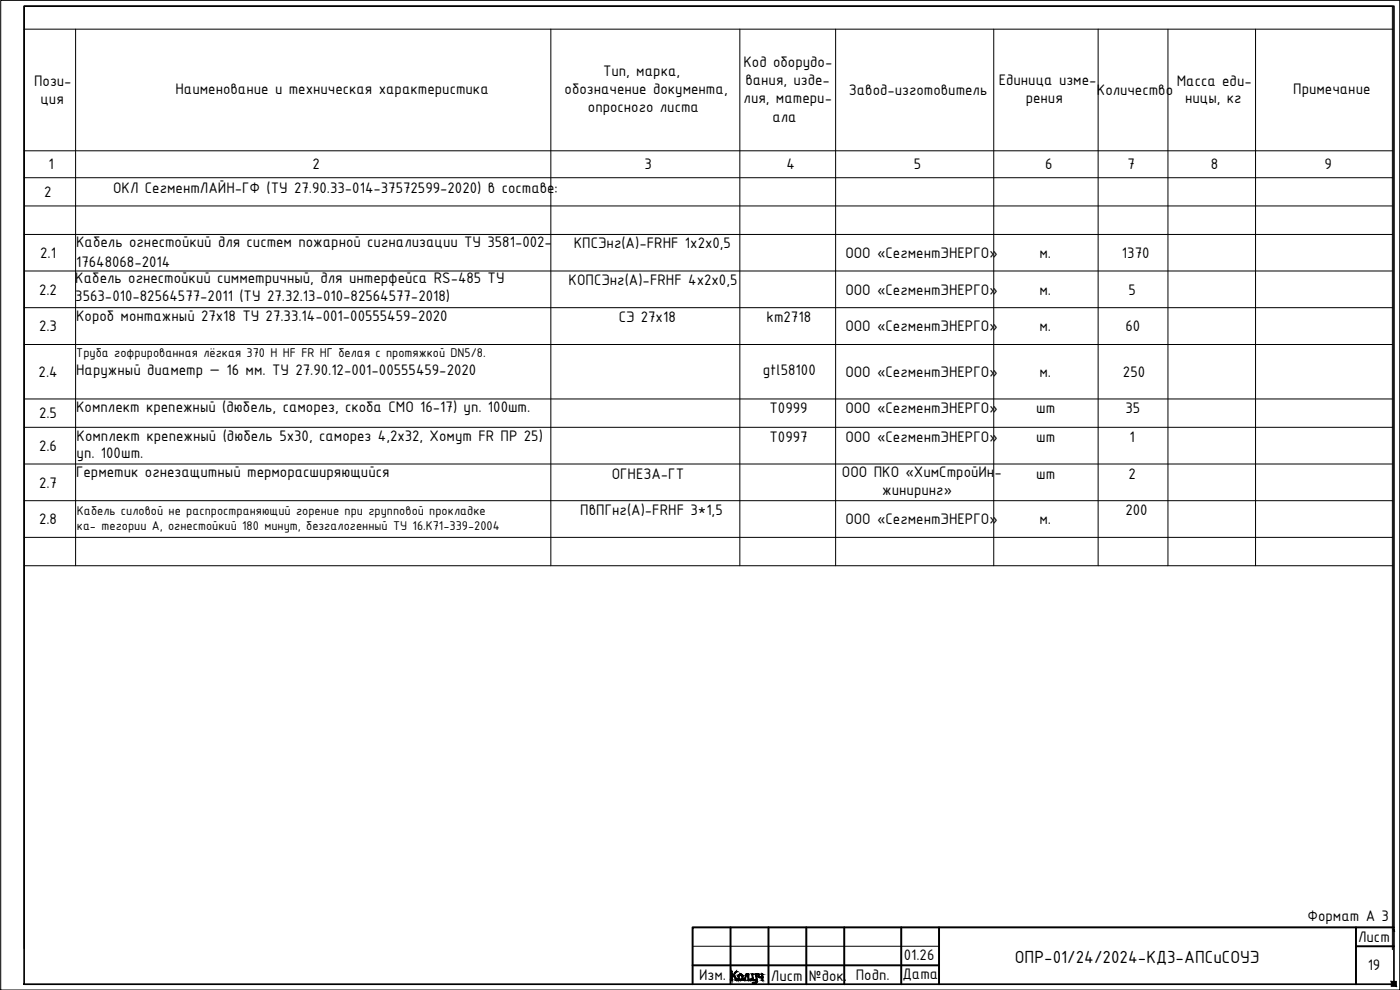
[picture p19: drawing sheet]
<svg xmlns="http://www.w3.org/2000/svg" width="420mm" height="297mm" viewBox="0 0 420 297" stroke-linecap="round" stroke-linejoin="round" font-family="sans-serif">
<defs><g id="words">
<text font-size="5.7" x="304.6" y="288.9">ОПР-01/24/2024-КД3-АПСиСОУЭ</text>
<g font-size="4.9">
<text x="181" y="22.7">Тип, марка,</text>
<text x="223.1" y="20">Код оборудо-</text>
<text x="10.2" y="25.9">Пози-</text>
<text x="52.7" y="28.1">Наименование и техническая характеристика</text>
<text x="169.5" y="28.1">обозначение документа,</text>
<text x="223.7" y="25.6">вания, изде-</text>
<text x="254.8" y="28.6">Завод-изготовитель</text>
<text x="299.7" y="25.6">Единица изме-</text>
<text x="329.2" y="28.6">Количество</text>
<text x="353.1" y="25.9">Масса еди-</text>
<text x="388.1" y="28.1">Примечание</text>
<text x="12.1" y="31.1">ция</text>
<text x="176.4" y="33.5">опросного листа</text>
<text x="223.2" y="30.8">лия, матери-</text>
<text x="307.8" y="30.8">рения</text>
<text x="355.7" y="31">ницы, кг</text>
<text x="231.8" y="36.7">ала</text>
<text x="14.6" y="50.8">1</text>
<text x="93.8" y="50.8">2</text>
<text x="193.4" y="50.8">3</text>
<text x="236" y="50.8">4</text>
<text x="274.3" y="50.8">5</text>
<text x="313.6" y="50.8">6</text>
<text x="338.4" y="50.8">7</text>
<text x="363.4" y="50.8">8</text>
<text x="397.5" y="50.8">9</text>
<text x="13.2" y="59.1">2</text>
<text x="34" y="57.8">ОКЛ СегментЛАЙН-ГФ (ТУ 27.90.33-014-37572599-2020) в составе</text>
<text x="166.4" y="57.8">:</text>
<text x="12.1" y="77.4">2.1</text>
<text x="22.9" y="74.2">Кабель огнестойкий для систем пожарной сигнализации ТУ 3581-002-</text>
<text x="172.2" y="74.5">КПСЭнг(А)-FRHF 1х2х0,5</text>
<text x="253.7" y="77.4">ООО «СегментЭНЕРГО»</text>
<text x="312" y="77.4">м.</text>
<text x="336.7" y="77.4">1370</text>
<text x="22.9" y="80.1">17648068-2014</text>
<text x="11.7" y="88.4">2.2</text>
<text x="22.6" y="84.8">Кабель огнестойкий симметричный, для интерфейса RS-485 ТУ</text>
<text x="170.6" y="85.5">КОПСЭнг(А)-FRHF 4х2х0,5</text>
<text x="253.7" y="88.4">ООО «СегментЭНЕРГО»</text>
<text x="312" y="88.4">м.</text>
<text x="338.7" y="88.4">5</text>
<text x="22.6" y="90.4">3563-010-82564577-2011 (ТУ 27.32.13-010-82564577-2018)</text>
<text x="11.7" y="99.4">2.3</text>
<text x="22.9" y="96.2">Короб монтажный 27х18 ТУ 27.33.14-001-00555459-2020</text>
<text x="185.7" y="96.7">СЭ 27х18</text>
<text x="230.1" y="96.7">km2718</text>
<text x="253.7" y="99.4">ООО «СегментЭНЕРГО»</text>
<text x="312" y="99.4">м.</text>
<text x="337.7" y="99.4">60</text>
<text x="11.6" y="113.1">2.4</text>
<text x="22.9" y="112.6">Наружный диаметр — 16 мм. ТУ 27.90.12-001-00555459-2020</text>
<text x="228.9" y="112.6">gtl58100</text>
<text x="253.7" y="113.1">ООО «СегментЭНЕРГО»</text>
<text x="312" y="113.1">м.</text>
<text x="337" y="113.1">250</text>
<text x="11.7" y="125.5">2.5</text>
<text x="22.9" y="123.7">Комплект крепежный (дюбель, саморез, скоба СМО 16-17) уп. 100шт.</text>
<text x="230.9" y="124.1">Т0999</text>
<text x="253.7" y="124.1">ООО «СегментЭНЕРГО»</text>
<text x="311" y="124.1">шт</text>
<text x="337.7" y="124.1">35</text>
<text x="11.7" y="135.3">2.6</text>
<text x="23" y="132.2">Комплект крепежный (дюбель 5х30, саморез 4,2х32, Хомут FR ПР 25)</text>
<text x="23" y="137.5">уп. 100шт.</text>
<text x="230.9" y="132.6">Т0997</text>
<text x="253.7" y="132.6">ООО «СегментЭНЕРГО»</text>
<text x="311" y="132.6">шт</text>
<text x="339" y="132.6">1</text>
<text x="22.9" y="143.1">Герметик огнезащитный терморасширяющийся</text>
<text x="183.6" y="143.6">ОГНЕЗА-ГТ</text>
<text x="252.7" y="143.1">ООО ПКО «ХимСтройИн</text>
<text x="298.4" y="143.1">-</text>
<text x="311" y="143.6">шт</text>
<text x="338.7" y="143.6">2</text>
<text x="11.7" y="146.3">2.7</text>
<text x="264.8" y="148.5">жиниринг»</text>
<text x="174.2" y="154.4">ПвПГнг(А)-FRHF 3*1,5</text>
<text x="337.7" y="154.6">200</text>
<text x="11.7" y="157.3">2.8</text>
<text x="253.7" y="157.3">ООО «СегментЭНЕРГО»</text>
<text x="312" y="157.3">м.</text>
<text x="392.4" y="276.4">Формат А 3</text>
<text x="407.6" y="282.6">Лист</text>
<text x="270.8" y="293.8">Дата</text>
<text x="271.2" y="288.1">01.26</text>
<text x="410.5" y="291.1">19</text>
<text x="209.8" y="294.1">Изм.</text>
<text x="231.4" y="294.3">Лист</text>
<text x="242.8" y="294.2">№док.</text>
<text x="256.8" y="294">Подп.</text>
</g>
<g font-size="4.1">
<text x="22.9" y="107">Труба гофрированная лёгкая 370 Н HF FR НГ белая с протяжкой DN5/8.</text>
<text x="23.1" y="154.6">Кабель силовой не распространяющий горение при групповой прокладке</text>
<text x="23.1" y="159">ка- тегории А, огнестойкий 180 минут, безгалогенный ТУ 16.К71-339-2004</text>
</g>
</g></defs>
<g fill="#000" stroke="#000" stroke-width=".3">
<path d="M418.1 279l.4 .3v-.3zM418.1 279l.4 .3h-.4z"/>
<path d="M417.5 294.5l1.6 1.4v-1.4zM417.5 294.5l1.6 1.4h-1.6z"/>
</g>
<!-- layer: 0 -->
<g fill="none" stroke="#000" stroke-width=".3">
<path d="M7.2 8.7h410.7M22.7 8.7v161M165.3 8.7v161M222 8.7v161M250.8 8.7v161M298.2 8.7v161M329.6 8.7v161M350.5 8.7v161M376.8 8.7v161M7.2 45.2h410.7M7.2 53.3h410.7M7.2 61.8h410.7"/>
<path d="M7.2 70.3h410.7M7.2 81.3h410.7M7.2 92.3h410.7M7.2 103.4h410.7M7.2 119.7h410.7M7.2 128.2h410.7M7.2 139.2h410.7M7.2 150.2h410.7M7.2 161.2h410.7M7.2 169.7h410.7M7.2 284.6v-282.8h410.7v283.1"/>
</g>
<path d="M.2 .1h419.9v296.9h-419.9z" fill="none" stroke="#000" stroke-width=".3"/>
<path d="M7.2 1.8h411.1v293.5h-411.1z" fill="none" stroke="#000" stroke-width=".51"/>
<g fill="#000" stroke="#000" stroke-width=".3">
<path d="M225.1 294.2h.2z"/>
<path d="M219.5 291.4l.2 .1zM219.5 291.4l.2 .1z"/>
<path d="M219.5 291.5h.2zM219.5 291.5h.2z"/>
<path d="M219.5 291.5h.2zM219.5 291.5h.2z"/>
<path d="M219.5 291.5l.2 1v-1zM219.5 291.5l.2 1h-.2z"/>
<path d="M219.5 292.5l.2 .2zM219.5 292.5l.2 .2z"/>
<path d="M219.5 293.1l.2 1v-1zM219.5 293.1l.2 1h-.2z"/>
<path d="M219.5 294.1l.2 .1zM219.5 294.1l.2 .1z"/>
<path d="M219.5 294.2h.2zM219.5 294.2h.2z"/>
<path d="M219.5 292.8l.2 .3 .4-.3zM219.5 292.8l.2 .3h-.2z"/>
<path d="M219.9 292.5l.5 .2zM219.9 292.5l.5 .2h-.7z"/>
<path d="M219.5 292.7l.9 .1zM219.5 292.7l.9 .1z"/>
<path d="M220.1 292.8l.6 .3-.3-.3zM220.1 292.8l.6 .3h-.4z"/>
<path d="M220.3 293.1l.9 .9-.5-.9zM220.3 293.1l.9 .9h-.4z"/>
<path d="M221 291.4l.2 .1zM221 291.4l.2 .1z"/>
<path d="M220.8 291.6h.3zM220.7 291.6h.4z"/>
<path d="M220.7 291.6l-.4 .9 .8-.9zM220.7 291.6l-.4 .9h-.4z"/>
<path d="M220.9 294.2h.2zM220.9 294.2h.2z"/>
<path d="M220.9 291.5h.3zM220.9 291.5h.3z"/>
<path d="M220.9 291.5h.3zM220.9 291.5h.3z"/>
<path d="M220.9 291.5h.3zM220.9 291.5l.2 .1z"/>
<path d="M220.8 294h.4zM220.8 294h.4z"/>
<path d="M220.8 294l.4 .1zM220.8 294l.4 .1z"/>
<path d="M220.9 294.1l.3 .1zM220.9 294.1l.3 .1z"/>
<path d="M221.5 292.8l.3 .1zM221.5 292.8l.3 .1z"/>
<path d="M221.5 292.9h.3zM221.5 292.9h.3z"/>
<path d="M221.5 292.9l.3 .6v-.6zM221.5 292.9l.3 .6h-.3z"/>
<path d="M221.5 293.5l.3 .1zM221.5 293.5l.3 .1z"/>
<path d="M221.5 293.6h.3zM221.5 293.6h.3z"/>
<path d="M221.5 293.6l.3 .1zM221.5 293.6l.3 .1z"/>
<path d="M221.6 292.8h.2zM221.6 292.8h.2z"/>
<path d="M221.6 292.8h.2zM221.6 292.8h.2z"/>
<path d="M221.6 293.7h.2zM221.6 293.7h.2z"/>
<path d="M221.6 293.7l.3 .1zM221.6 293.7l.3 .1z"/>
<path d="M221.6 292.6l.3 .1zM221.6 292.6l.3 .1z"/>
<path d="M221.6 292.7h.3zM221.6 292.7l.2 .1z"/>
<path d="M221.6 293.8h.3zM221.6 293.8h.3z"/>
<path d="M221.6 292.6h.4zM221.6 292.6h.4z"/>
<path d="M221.6 293.8l.4 .1zM221.6 293.8l.4 .1z"/>
<path d="M221.6 293.9h.4zM221.6 293.9h.4z"/>
<path d="M221.6 292.6h.4zM221.6 292.6h.4z"/>
<path d="M221.7 292.5h.4zM221.7 292.5l.4 .1z"/>
<path d="M221.7 293.9h.4zM221.7 293.9h.4z"/>
<path d="M222.1 292.2l.3 .1zM222.1 292.2l.3 .1z"/>
<path d="M222.1 294.2h.3zM222.1 294.2h.2z"/>
<path d="M222 292.3h.5zM222 292.3h.5z"/>
<path d="M222 294.2h.5zM222 294.2h.5z"/>
<path d="M221.9 292.3l.8 .1zM221.9 292.3l.8 .1z"/>
<path d="M221.8 294.1l.8 .1zM221.8 294.1l.8 .1z"/>
<path d="M221.8 292.4h.9zM221.7 292.4h1z"/>
<path d="M221.7 292.4l1.1 .1zM221.7 292.4l1.1 .1z"/>
<path d="M221.7 294h1zM221.7 294l1 .1z"/>
<path d="M221.7 292.5h1.1zM221.7 292.5h1.1z"/>
<path d="M221.7 294h1.1zM221.7 294h1z"/>
<path d="M222.3 292.5l.5 .1zM222.3 292.5l.5 .1z"/>
<path d="M222.4 293.9h.4zM222.4 293.9h.4z"/>
<path d="M221.7 293.9h1.1zM221.7 293.9l1.1 .1z"/>
<path d="M222.4 292.6h.4zM222.4 292.6h.4z"/>
<path d="M222.5 292.6h.4zM222.5 292.6h.4z"/>
<path d="M222.5 293.9h.3zM222.5 293.9h.3z"/>
<path d="M222.6 292.6l.3 .1zM222.6 292.6l.3 .1z"/>
<path d="M222.6 292.7l.3 .1zM222.6 292.7l.3 .1z"/>
<path d="M222.6 292.8h.4zM222.6 292.8h.4z"/>
<path d="M222.6 293.7h.3zM222.6 293.7h.3z"/>
<path d="M222.6 293.7l.3 .1zM222.6 293.7l.3 .1z"/>
<path d="M222.6 293.8h.3zM222.5 293.8h.4z"/>
<path d="M222.5 293.8h.4zM222.5 293.8l.3 .1z"/>
<path d="M222.7 292.8h.3zM222.7 292.8h.3z"/>
<path d="M222.7 292.8l.3 .1zM222.7 292.8l.3 .1z"/>
<path d="M222.7 292.9h.3zM222.7 292.9h.3z"/>
<path d="M222.7 292.9l.3 .6v-.6zM222.7 292.9l.3 .6h-.3z"/>
<path d="M222.7 293.5l.3 .1zM222.7 293.5l.3 .1z"/>
<path d="M222.7 293.6h.3zM222.7 293.6h.3z"/>
<path d="M222.7 293.6l.3 .1zM222.7 293.6l.3 .1z"/>
<path d="M223.4 294.2h.2zM223.4 294.2h.1z"/>
<path d="M223.3 294l.3 .1zM223.3 294l.3 .1z"/>
<path d="M223.3 294.1h.3zM223.3 294.1l.3 .1z"/>
<path d="M223.8 292.5l-.2 1.5 .5-1.5zM223.8 292.5l-.2 1.5h-.3z"/>
<path d="M224 292.2l.6 .1zM224 292.2l.6 .1z"/>
<path d="M223.9 292.3h.8zM223.9 292.3h.8z"/>
<path d="M224.5 294.2h.2zM224.5 294.2h.2z"/>
<path d="M223.9 292.3l.8 .1zM223.9 292.3l.8 .1z"/>
<path d="M223.9 292.4l.8 .1zM223.9 292.4l.8 .1z"/>
<path d="M224.5 292.5l.2 1.6v-1.6zM224.5 292.5l.2 1.6h-.2z"/>
<path d="M224.5 294.1l.2 .1zM224.5 294.1l.2 .1z"/>
<path d="M225.1 293.8l.2 .1zM225.1 293.8l.2 .1z"/>
<path d="M225.1 293.9h.3zM225.1 293.9h.3z"/>
<path d="M225.1 293.9h.3zM225.1 293.9h.3z"/>
<path d="M225.1 293.9l.3 .2zM225.1 293.9l.3 .2z"/>
<path d="M225.1 294.1l.3 .1zM225.1 294.1l.3 .1z"/>
<path d="M225.1 294.2h.3zM225.1 294.2h.2z"/>
<path d="M225.8 292.3h.2zM225.8 292.3h.2z"/>
<path d="M225.7 292.3l.3 .1zM225.7 292.3l.3 .1z"/>
<path d="M225.7 292.4l.3 1.3v-1.3zM225.7 292.4l.3 1.3h-.3z"/>
<path d="M225.7 293.7h.3zM225.7 293.7h.3z"/>
<path d="M225.7 293.7l.3 .1zM225.7 293.7l.3 .1z"/>
<path d="M225.7 293.8h.3zM225.7 293.8h.3z"/>
<path d="M225.8 293.8l.3 .1zM225.8 293.8l.3 .1z"/>
<path d="M225.8 293.9h.3zM225.8 293.9h.3z"/>
<path d="M225.8 293.9h.4zM225.8 293.9h.4z"/>
<path d="M225.9 295h.9zM225.9 295h.9z"/>
<path d="M225.8 295h1.1zM225.8 295h1.1z"/>
<path d="M225.8 294.9l1.1 .1zM225.8 294.9l1.1 .1z"/>
<path d="M225.9 294.9h1.1zM225.9 294.9h1.1z"/>
<path d="M225.9 294.8h1.1zM225.9 294.8l1.1 .1z"/>
<path d="M226.9 292.3h.3zM226.9 292.3h.3z"/>
<path d="M226.8 294.7h.3zM226.8 294.7h.3z"/>
<path d="M226.7 294.7l.4 .1zM226.7 294.7l.4 .1z"/>
<path d="M226 294.8h1.1zM226 294.8h1z"/>
<path d="M226.9 292.3l.3 .1zM226.9 292.3l.3 .1z"/>
<path d="M226.9 292.4l.3 1.5v-1.5zM226.9 292.4l.3 1.5h-.3z"/>
<path d="M225.8 293.9l1.4 .1zM225.8 293.9l1.4 .1z"/>
<path d="M225.8 294h1.4zM225.8 294h1.4z"/>
<path d="M225.9 294l1.3 .1zM225.9 294l1.3 .1z"/>
<path d="M225.9 294.1l1.3 .1zM225.9 294.1l1.3 .1z"/>
<path d="M226 294.2h1.2zM226 294.2h1.2z"/>
<path d="M226.1 294.2h1.1zM226.1 294.2h1.1z"/>
<path d="M226.9 294.2l.3 .3v-.3zM226.9 294.2l.3 .3h-.3z"/>
<path d="M226.9 294.5l.3 .1zM226.9 294.5l.3 .1z"/>
<path d="M226.9 294.6h.3zM226.9 294.6h.3z"/>
<path d="M226.8 294.6h.4zM226.8 294.6l.3 .1z"/>
<path d="M227.5 292.3h.3zM227.5 292.3h.3z"/>
<path d="M227.5 292.3l.3 .1zM227.5 292.3l.3 .1z"/>
<path d="M227.5 292.4l.3 .4v-.4zM227.5 292.4l.3 .4h-.3z"/>
<path d="M227.5 292.8h.3zM227.5 292.8h.3z"/>
<path d="M227.5 292.8l.3 .1zM227.5 292.8l.3 .1z"/>
<path d="M227.5 292.9h.3zM227.5 292.9h.3z"/>
<path d="M227.5 292.9l.4 .1zM227.5 292.9l.4 .1z"/>
<path d="M227.5 293h.4zM227.5 293h.4z"/>
<path d="M227.5 293l.5 .1zM227.5 293l.5 .1z"/>
<path d="M228.7 292.3h.2zM228.7 292.3h.2z"/>
<path d="M228.6 294.2h.3zM228.6 294.2h.3z"/>
<path d="M228.6 292.3l.3 .1zM228.6 292.3l.3 .1z"/>
<path d="M228.6 292.4l.3 .7v-.7zM228.6 292.4l.3 .7h-.3z"/>
<path d="M227.6 293.1h1.3zM227.6 293.1h1.3z"/>
<path d="M227.6 293.1l1.3 .1zM227.6 293.1l1.3 .1z"/>
<path d="M227.6 293.2h1.3zM227.6 293.2h1.3z"/>
<path d="M227.7 293.2l1.2 .1zM227.7 293.2l1.2 .1z"/>
<path d="M227.8 293.3h1.1zM227.8 293.3h1.1z"/>
<path d="M227.9 293.3l1 .1zM227.9 293.3l1 .1z"/>
<path d="M228.6 293.4l.3 .7v-.7zM228.6 293.4l.3 .7h-.3z"/>
<path d="M228.6 294.1l.3 .1zM228.6 294.1l.3 .1z"/>
</g>
<path d="M219.2 278.2v17.1M230.6 278.2v17.1M242 278.2v17.1M253.4 278.2v17.1M270.5 278.2v17.1M281.8 278.2v17.1M407 278.2v17.1M418.3 278.2h-210.4v17.1M207.9 289.6h73.9M407 283.9h11.3" fill="none" stroke="#000" stroke-width=".59"/>
<path d="M207.9 283.9h73.9" fill="none" stroke="#000" stroke-width=".3"/>
<use href="#words"/>
</svg>
